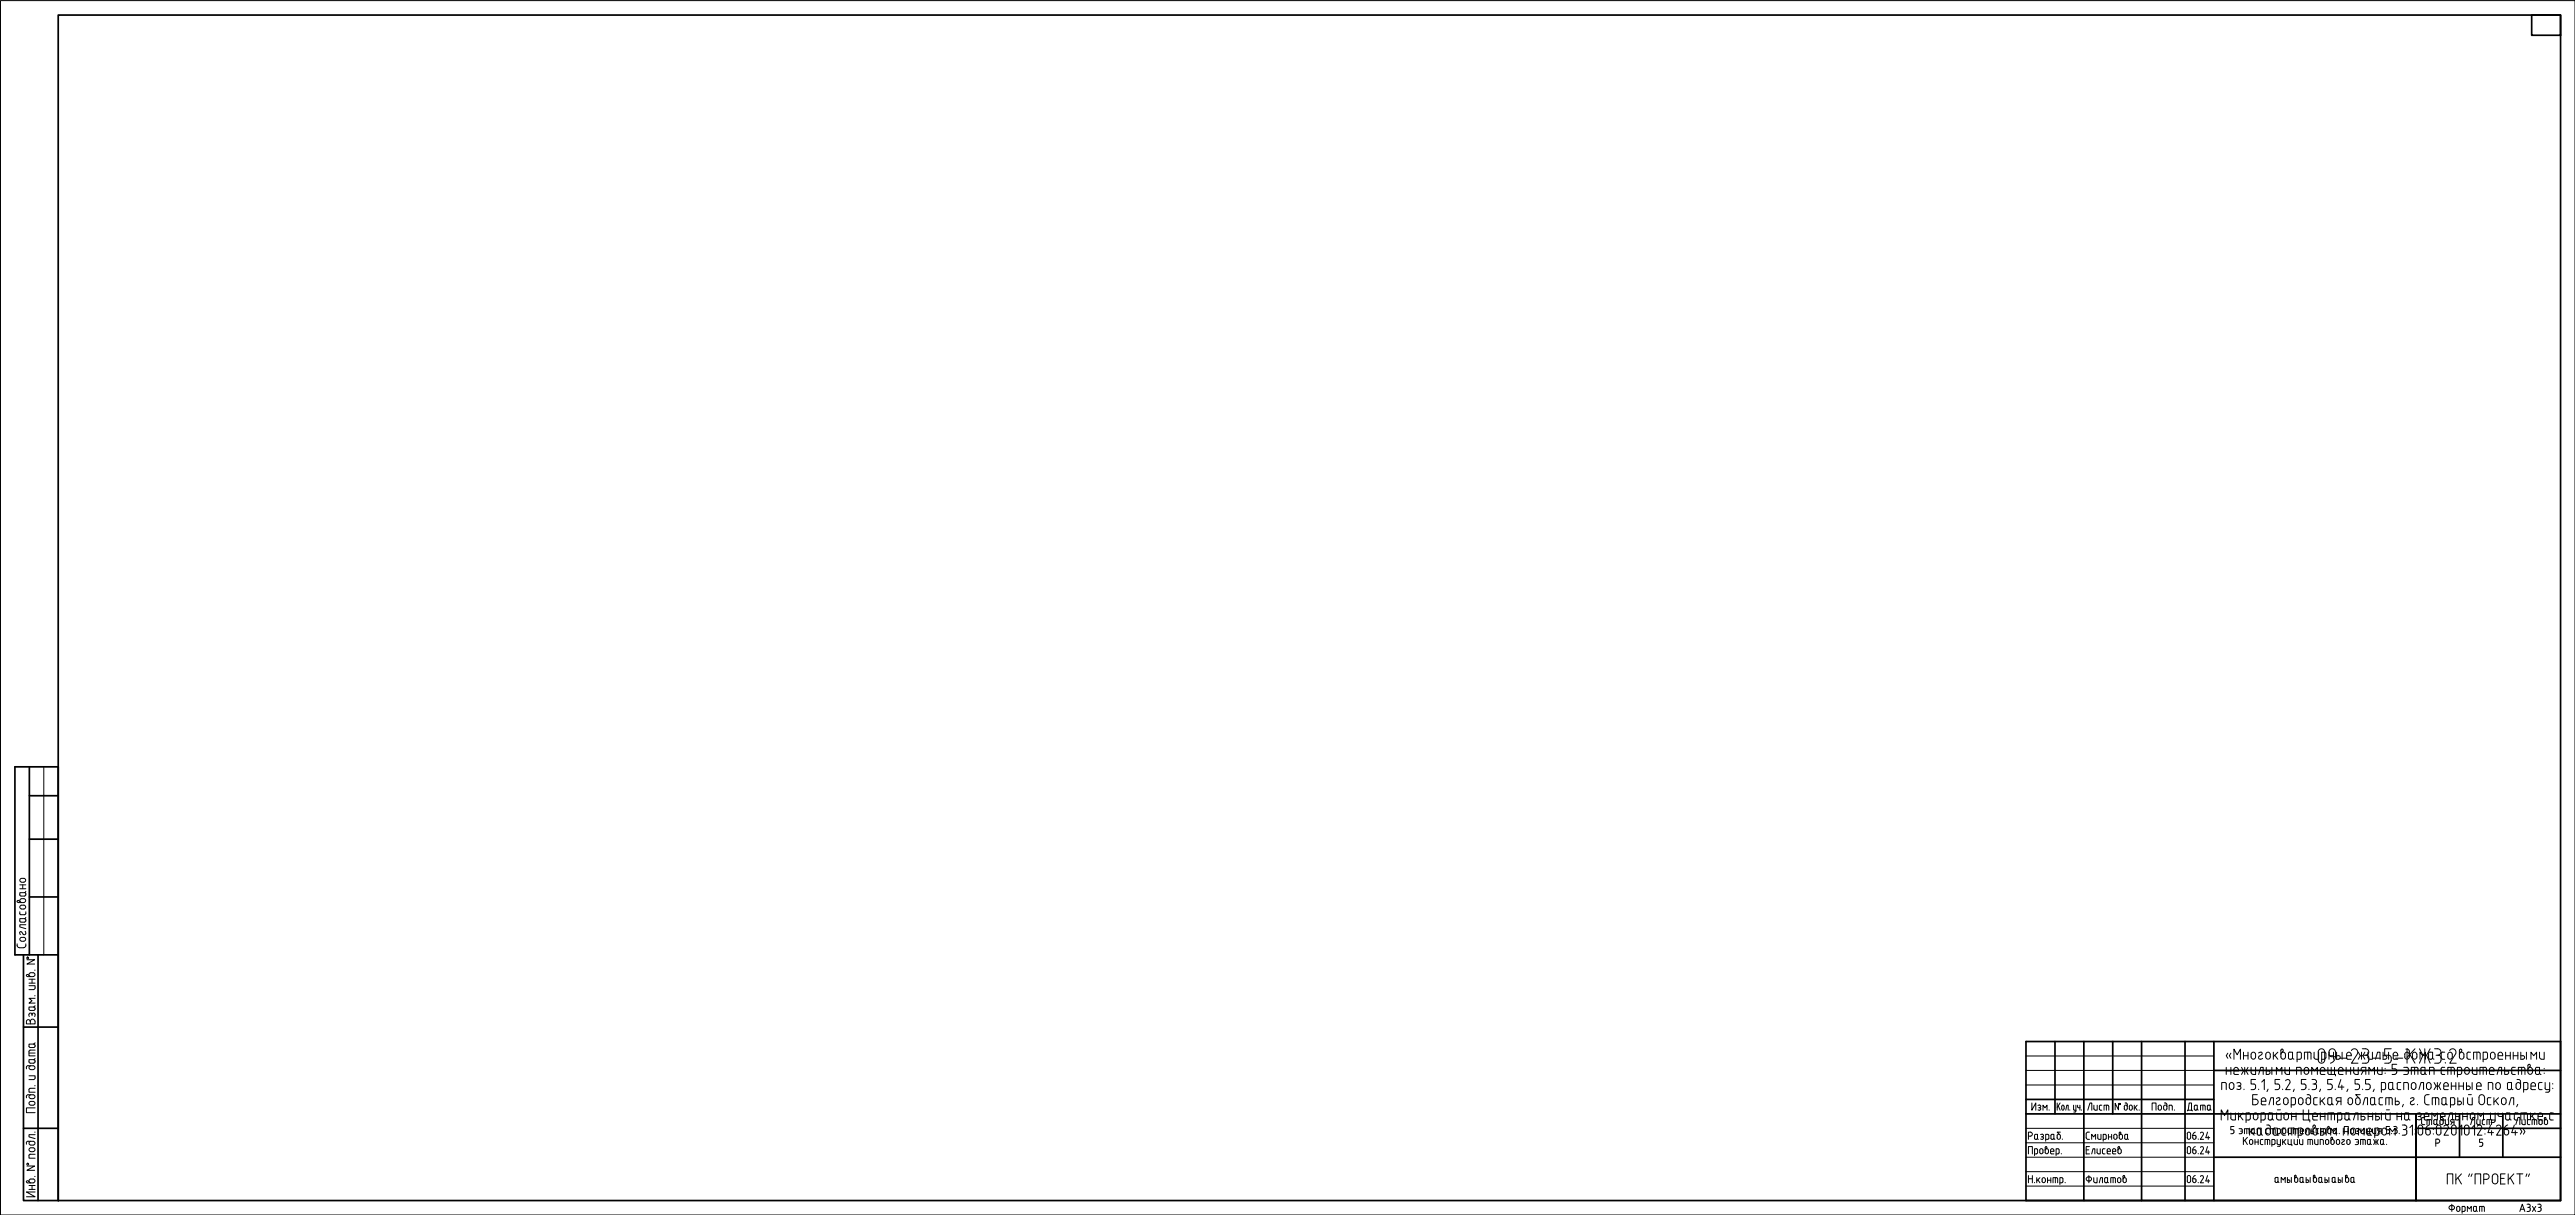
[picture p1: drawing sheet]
<svg xmlns="http://www.w3.org/2000/svg" width="891mm" height="420mm" viewBox="0 0 891 420" stroke-linecap="round" stroke-linejoin="round" font-family="sans-serif">
<!-- layer: 0 -->
<g fill="none" stroke="#000" stroke-width=".35">
<path d="M.2 .2h890.9v420h-890.9zM15.2 265.2v65M5.9 311.7l.4 .4M6.3 312.1h2M6.6 311.5l-.4-.1-.3 .3M6.6 311.5l.4 .4M6.8 318.4l.5 .5M6.9 315.3v.8l.4 .2h1.4l.2-1M6.9 306h2M6.9 307.3h2M7.1 303.9l1.1-.2a.68 .68 0 0 1 .7 .7 .68 .68 0 0 1-.6 .7l-1.2-.2-.2-.5zM7.3 318.9h1.2"/>
<path d="M7.3 309.9h1.2M7.5 314.3a.66 .66 0 0 1-.6-.6 .66 .66 0 0 1 .6-.7h.8a.66 .66 0 0 1 .6 .7 .66 .66 0 0 1-.7 .6M7.5 312.1a.66 .66 0 0 1-.6-.7 .66 .66 0 0 1 .6-.6h.8a.66 .66 0 0 1 .6 .6 .66 .66 0 0 1-.7 .7M7.5 314.4h.8M7.9 306v1.3M8.5 317.7l.4 .2v.5M8.5 308.7l.4 .4v.5l-.4 .2M8.5 317.7h-1.6v.7M8.5 308.7h-1.6v.9l.4 .2M8.9 319.8h-2v.7l2 .6M8.9 318.4l-.4 .5M8.9 317.2l-.4 .5"/>
<path d="M8.9 308.2l-.4 .5M5.9 326.4l.1 .8 .4 .4 1.8 .1 .7-.5v-.8M7.1 324.3l1.1-.2a.68 .68 0 0 1 .7 .7 .68 .68 0 0 1-.6 .7l-1.2-.2-.2-.5zM7.5 322.3l-.1-.1a.53 .53 0 0 0-.7 .4 .53 .53 0 0 0 .3 .6M8.7 322a.63 .63 0 0 1 .2 .9 .63 .63 0 0 1-.9 .2l-.5-.8M9.1 337.3l.4 .4M9.3 331.9h2.7l-2.7 1.5h2.7M9.5 337.7h2M9.8 337.1l-.4-.1-.3 .3M9.8 337.1l.4 .4M10 338.6h2.1M10 340h2.1"/>
<path d="M11.1 338.6v1.4M11.5 336.4a.66 .66 0 0 1 .6 .6 .66 .66 0 0 1-.6 .7M11.5 336.4h-.8a.66 .66 0 0 0-.7 .6 .66 .66 0 0 0 .7 .7M12 335.5h.1M9.3 352.8l.8-.2 .4 .7a.85 .85 0 0 1 .8-.9 .85 .85 0 0 1 .8 .9v.8h-3zM10 350.9l.1 .6M10 350.8a.53 .53 0 0 1 .6-.5 .53 .53 0 0 1 .5 .5M10 348.2l1.9 .1 .2 .4-.1 .5-.3 .2h-1.4zM10 340.9h2.1v.7M10 342.2h1.6M10.5 353.3v.8M11.1 350.8a.58 .58 0 0 1 .8-.4 .58 .58 0 0 1 .2 .9l-.1 .2"/>
<path d="M11.1 350.9v.3M12 344.3h.1M12.1 347.7l-.4 .5M12.1 345.2h-2.1l1.1 .9-1.1 .8h2.1M12.1 341.6l-.1 .4-.5 .2M9.1 369.1v.5M9.1 379.2v.4M9.7 378.6l-.4 .2-.2 .4M9.7 368.5l-.4 .2-.2 .4M9.7 378.6h1.8M9.7 368.6h1.8M10 372h2.1v1l-.6 .3"/>
<path d="M10 363.6v1.5h2.1M10 373.3h1.6M10 364.2h2.1M10.5 367.7h1.2M10.7 378.6a.66 .66 0 0 0-.7 .6 .66 .66 0 0 0 .7 .7M10.7 368.6a.66 .66 0 0 0-.7 .6 .66 .66 0 0 0 .7 .7M10.7 379.9h.8M10.7 369.9h.8M11.5 378.6a.66 .66 0 0 1 .6 .6 .66 .66 0 0 1-.6 .7M11.5 368.6a.66 .66 0 0 1 .6 .6 .66 .66 0 0 1-.6 .7M11.7 366.4l.4 .5-.1 .5-.3 .2M11.7 361.1l.4 .4"/>
<path d="M11.7 366.4h-1.7l.1 1 .4 .2M11.7 361.1h-1.7l.1 .9 1.6 .2 .3-.2 .1-.5M12 375.5h.1M12.1 366l-.4 .4M12.1 360.6l-.4 .4M12.1 376.3h-1.6l-.5 .5v.9h2.1M12.1 363.1h-1.6l-.5 .5M701.1 375.2h65M701.1 365.2h65M701.1 370.2h65M769.9 374.3l.5 .5v2M769.9 374.4h-1v2.4"/>
<path d="M770.4 370.3h1.6M770.4 369.1v2.5M771 364.2l-.6 .9 .6 .9M772 364.2l-.5 .9 .5 .9M772 369.1v2.5M773 375.1a.78 .78 0 0 0-.7-.7 .78 .78 0 0 0-.8 .7v.9a.78 .78 0 0 0 .8 .8 .78 .78 0 0 0 .7-.8M773 369.9a.78 .78 0 0 1 .8-.8 .78 .78 0 0 1 .8 .8M773 371.1l.5 .5M773.1 366.3v-3.5l1.1 1.9 1.1-1.9v3.5M773.1 369.9v1.2M773.1 375.2v.8M773.5 371.6h1.2"/>
<path d="M774.1 376.6l.8 .2M774.5 375.6h.4M774.7 369.9v.4h-1.6M774.9 374.4l-.8 .1M774.9 375.5a.61 .61 0 0 1 .6 .7 .61 .61 0 0 1-.6 .6M774.9 374.4a.61 .61 0 0 1 .6 .6 .61 .61 0 0 1-.6 .6M775.7 369.1l.7 1.2-.7 1.3M776.4 365.1h1.6M776.4 363.9v2.4M776.4 370.3h.9M776.6 376.6v.2M776.8 369.1v2.5"/>
<path d="M778 369.1l-.7 1.2 .7 1.3M778 363.9v2.4M779 365.5v-.9a.78 .78 0 0 1 .8-.7 .78 .78 0 0 1 .8 .7v.9M779 369.1l.1 2 .6 .4M779 376.8h.9M779 365.5a.78 .78 0 0 0 .8 .8 .78 .78 0 0 0 .8-.8M780 374.9a1 1 0 0 1 .6 .9 1 1 0 0 1-.7 1M780.6 369.1v2.5h-.9M780.6 373.3h-1.6v1.6h1M781.2 378.5h-1.6v3.6l.9-.1a.95 .95 0 0 0 1-.9 .95 .95 0 0 0-1-1h-.9M781.6 371.6l.8-2.5h.8v2.5M781.6 376.6v.2"/>
<path d="M782.4 363.9l-.8 .2M782.4 363.8l.4 .3-.1 .5M782.7 364.7l-.9 .5a.67 .67 0 0 0 0 1 .67 .67 0 0 0 1-.1l.2-.1M782.7 374.2l.9-.9v3.5M784.1 365.5v-.9a.78 .78 0 0 1 .8-.7 .78 .78 0 0 1 .8 .7v.9M784.1 365.5a.78 .78 0 0 0 .8 .8 .78 .78 0 0 0 .8-.8M784.3 370.3h.7a.61 .61 0 0 1 .6 .6 .61 .61 0 0 1-.6 .6M784.3 369.1v2.5h.7M784.9 376.6l-.4 .9M786.2 369.1v2.5M786.7 363.9v2.4M787.2 364.9l1.1 1.4"/>
<path d="M787.8 371.6v-2.5l.9 1.2 1-1.2v2.5M788.3 363.9l-1.6 1.5M788.6 379.6l.4 .3-.2 .5M788.6 379.6l-.8 .3M788.9 376.1l-.4 .6-1.2 .1M788.9 373.3h-1.6v1.6h1.2l.4 .6M788.9 375.5v.6M789.3 363.2a.43 .43 0 0 1 .6-.3 .43 .43 0 0 1 .1 .7M789.3 363.3v2.2M789.3 364.6a.78 .78 0 0 1 .8-.7 .78 .78 0 0 1 .8 .7v.9M789.3 365.5a.78 .78 0 0 0 .8 .8 .78 .78 0 0 0 .8-.8M789.9 376.6v.2"/>
<path d="M790 363.6l-.4 .4M790.7 369.1l.1 2 .6 .4M791 373.7a.83 .83 0 0 1 1-.3 .83 .83 0 0 1 .5 1l-1.5 2.4h1.6M791.9 365.7l.3 .5 .7 .1 .5-.6 .5 .6M792 364.4v1.4M792.3 369.1v2.5h-.8M792.5 363.8l-.6 .5M792.5 363.9h.9v1.9M793.8 379.6l.5 .5M793.8 379.6h-.9v3.3M794 376.6l-.4 .9M794.9 366.3h1"/>
<path d="M795.8 369.1l.5 .5v2M795.8 369.1h-1v2.5M795.9 363.8l.5 .5M795.9 363.9h-1v3.3M796.4 365.7l-.5 .6M796.4 364.4v1.4M796.4 376.8h.9M797.4 374.9a1.01 1.01 0 0 1 .7 .8 1.01 1.01 0 0 1-.5 1l-.3 .1M797.4 369.9v.8a.78 .78 0 0 0 .8 .8 .78 .78 0 0 0 .8-.8v-.8M797.4 369.9a.78 .78 0 0 1 .8-.8 .78 .78 0 0 1 .8 .8M798 373.3h-1.6v1.6h1M798.4 378.5l.8 .1 .4 .6"/>
<path d="M798.6 363.9v2.4M799 376.6v.2M799.2 363.8l.6 .5M799.3 363.9h-1.8v2.4M799.6 379.3v2M799.8 364.4v1.9M800 371.6v-2.5l1 1.2 1-1.2v2.5M800.1 373.3h.8a.78 .78 0 0 1 .8 .8 .78 .78 0 0 1-.8 .8M800.4 374.9h1l.3 1.2-.5 .6-1.1 .1M800.8 363.9v1.7M801.2 379.6l-.5 .5M801.2 379.6h.7"/>
<path d="M802.4 363.9v2.4l-1.2-.1-.4-.6M802.7 362.9l1-.2 .7 .7 .1 3.1a1.12 1.12 0 0 1-1.1 1.2 1.12 1.12 0 0 1-1.1-1.2v-2.7zM802.9 379.6v2.5M803 369.9a.78 .78 0 0 1 .8-.8 .78 .78 0 0 1 .7 .8M803 369.9v1.2l.4 .5M803.1 376.6l-.4 .9M803.4 371.6h1.2M804.4 363.8l.5 .5M804.4 363.9h-1v3.3M804.5 379.6l-1.6 1.6M804.6 369.9v.4h-1.6M804.9 365.7l-.3 .5-1.2 .1"/>
<path d="M804.9 364.4v1.4M805.6 369.1l.1 2.2 .4 .3h2.1v.5M806 364.6l.5 .8h1.8M806 365.1h1.6M806.1 379.6l-.5 .5M806.1 379.6h.9v2M806.7 369.1v2.5M807.1 373.3h-1.6v1.6h1a1.01 1.01 0 0 1 .7 .8 1.01 1.01 0 0 1-.5 1l-1.2 .1M807.6 363.9v2.4M807.9 369.1v2.5M808.1 376.6v.2M808.2 365.4l-.5 1.4-1.2 .9"/>
<path d="M808.3 365.4l-.1-1.6a1.12 1.12 0 0 0-1.1-1.1 1.12 1.12 0 0 0-1.1 1.1v2.5M808.6 363.9v2.4h.7a.61 .61 0 0 0 .6-.6 .61 .61 0 0 0-.6-.7M808.6 365.1h.7M809.1 379.6a.61 .61 0 0 0-.7 .6 .61 .61 0 0 0 .7 .6M809.1 379.6h1v2.5M809.3 369.9v1.2l.4 .5M809.3 369.9a.78 .78 0 0 1 .8-.8 .78 .78 0 0 1 .8 .8M809.8 371.6h1.1M809.8 365.9h2.4M810.1 373.3l-.9 2.6h1.9M810.4 375.2v1.6M810.5 363.9v2.4"/>
<path d="M810.9 369.9v.4h-1.6M811.9 370.3h1.6M811.9 369.1v2.5M812.1 365.1h1.6a.85 .85 0 0 0-.6-1.2 .85 .85 0 0 0-1 .7v1.5l1.6 .2M812.5 376.6l-.3 .9M813.5 369.1v2.5M813.7 363.3a1.16 1.16 0 0 1 1.6-.5 1.16 1.16 0 0 1 .5 1.5l-2 3.4h2.2M814.5 369.1l.1 2 .6 .4M816.1 363.9l.7 1.2-.7 1.2M816.1 369.1v2.5h-.8M816.6 373.3h-1.6v1.6h.9a1.01 1.01 0 0 1 .7 .8 1.01 1.01 0 0 1-.5 1l-1.1 .1M816.8 378.5h-1.6l1.2 1.2"/>
<path d="M816.8 365.1h.9M817.2 363.9v2.4M817.5 362.7h1.1a1.12 1.12 0 0 1 1.1 1.1 1.12 1.12 0 0 1-1.1 1.1M817.6 376.6v.2M817.7 369.1a.61 .61 0 0 0-.6 .6 .61 .61 0 0 0 .6 .6M817.7 370.3h1M817.7 369.1h1v2.5M817.9 370.3l-.7 1.3M818 364.9h1M818.4 363.9l-.7 1.2 .7 1.2M818.6 376.8h.9M819 364.9l.5 .2 .2 .6"/>
<path d="M819.4 363.9v1.7M819.6 374.9l.4 .1 .2 .5M819.7 365.7v1a.99 .99 0 0 1-1 1h-1.2M819.8 371.6v-2.5l1 1.2 .9-1.2v2.5M820.2 376.1l-.2 .5-.5 .2M820.3 373.3h-1.7v1.6h1M820.3 375.5v.6M820.9 379.6l-.6 .5M820.9 379.6h.9v2M821 363.9v2.4l-1.1-.1-.5-.6M821.3 365.9h2.5M821.6 376.6l-.3 .9"/>
<path d="M822.1 366.3l.7-2.4h.8v2.4M822.8 369.1v2l.6 .4M823.8 379.6l-.5 .5M823.8 379.6h.8M824.4 369.1v2.5h-.9M824.7 365.1h.7M824.7 363.9v2.4h.7M825 374.3l.5 .5M825 374.4h-.9v3.3M825.4 365a.61 .61 0 0 1 .6 .7 .61 .61 0 0 1-.6 .6M825.4 369.4v.2M825.4 371.1v.1"/>
<path d="M825.5 376.3l-.2 .4-1.2 .1M825.6 374.9v1.4M826.6 363.9v2.4M826.8 379.6v2.5M827.1 374.3l-.5 .5v1.5l.5 .5M827.2 374.4h.8v1.9M827.2 376.8h.3M827.3 379.6l.6 .5M827.4 379.6h-1.8v2.5M827.5 376.8l.5-.5 .5 .5M827.5 362.7h-2.3v2.2l1.8 .1a1.54 1.54 0 0 1-.5 2.7h-1.3M827.8 371.6h.9"/>
<path d="M828.2 364.6a.78 .78 0 0 1 .8-.7 .78 .78 0 0 1 .7 .7M828.2 365.9l.2 .3 1.4 .1M828.2 364.7v1.2M828.8 369.6l.4 .2 .2 .4M828.9 379.6v2.5l.8-.1a.61 .61 0 0 0 .6-.6 .61 .61 0 0 0-.6-.6M829 365.9h2.5M829.4 370.2l-.1 .9-.6 .4M829.4 368h-1.6v1.6h1M829.8 364.7v.4h-1.6M830.1 374.3l-.5 .5v1.7l1.2 .3M830.1 374.4h.7M831.9 369.1h1.3l.2 .5"/>
<path d="M832.2 365.5a.78 .78 0 0 0 .8 .8 .78 .78 0 0 0 .8-.8M832.6 362.8l.7 .1 .5 .6M832.6 370.3h.9M832.9 374.3l.5 .5M832.9 374.4h-1v2.4M833 362.7v5M833.4 371l-.2 .5-1.3 .1M833.5 369.6v1.5M833.5 374.9v1.9M833.8 364.6a.78 .78 0 0 0-.8-.7 .78 .78 0 0 0-.8 .7v.9M833.8 363.5v2M834 364.7l1.7 3"/>
<path d="M834.5 371.6v-2.5h1.7l.6 .5v2M834.8 364.6a.78 .78 0 0 1 .8-.7 .78 .78 0 0 1 .8 .7M834.8 365.5a.78 .78 0 0 0 .8 .8 .78 .78 0 0 0 .8-.8M834.9 364.7v.8M835 379.6l.4 .3-.2 .5M835 379.6l-.8 .3M835.6 369.1v2.5M835.7 362.7l-2.7 3M836 375.1a.78 .78 0 0 0-.7-.7 .78 .78 0 0 0-.8 .7v.9a.78 .78 0 0 0 .8 .8 .78 .78 0 0 0 .7-.8M836.1 375.2v.8M836.4 364.7v.8M837.1 376.8l.7-2.4h.9v2.4"/>
<path d="M837.3 362.7l1.2 2.2M837.5 366.3v-2.4l.9 1.2 1-1.2v2.4M837.8 369.6l.2-.5h1.2v2M837.8 371l.5 .6 .7-.1 .2-.5M837.8 369.6v1.5M839.1 379.4l.1 2.1a1.28 1.28 0 0 0 1.5 .6M839.1 362.7v5M839.2 371l.5 .6M839.8 364.9h-1.3l-1.2 2.8M840.4 365.7l.3 .5 .6 .1M840.4 364.4v1.4M840.7 378.5l-1.1 .1-.5 .8"/>
<path d="M840.8 371.6v-2.5h1l.5 .5v2M840.9 363.8l-.5 .5M841 363.9h.8v1.9M841 362.7l-1.2 2.2 1.2 2.8M841.3 375.1a.78 .78 0 0 0-.8-.7 .78 .78 0 0 0-.8 .7v.9a.78 .78 0 0 0 .8 .8 .78 .78 0 0 0 .8-.8M841.3 366.3l.5-.6 .5 .6M841.3 375.2v.8M842.3 374.4l.8 1.2-.8 1.2M842.5 362.7h1.1a1.12 1.12 0 0 1 1.1 1.1 1.12 1.12 0 0 1-1.1 1.1M842.9 379.6v2.5M843 364.9l1.3 .1 .4 .7M843.1 375.6h.9"/>
<path d="M843.4 379.6l.6 .5M843.4 379.6h-1.7v2.5M843.5 374.4v2.4M844.6 374.4l-.6 1.2 .6 1.2M844.8 365.7l-.1 1a.99 .99 0 0 1-1 1h-1.2M844.8 365.7l.3 .5 .9 .1M844.8 364.4v1.4M845.3 363.8l-.5 .5M845.4 363.9h.6M845.5 379.6l-.5 .5M845.6 379.6h.9v2M845.7 376.4l.2 .3 1.4 .1"/>
<path d="M845.7 375.6h1.6a.83 .83 0 0 0-.6-1.2 .83 .83 0 0 0-1 .7v1.3M846 369.1h-.9l-.3 .5 .1 1.7 1.1 .3M846.2 367.4v.3M847.1 365.5v-.9a.78 .78 0 0 1 .8-.7 .78 .78 0 0 1 .8 .7v.9M847.1 365.5a.78 .78 0 0 0 .8 .8 .78 .78 0 0 0 .8-.8M847.7 363.3a1.16 1.16 0 0 1 1.6-.5 1.16 1.16 0 0 1 .5 1.5l-2 3.4h2.2M848.2 369.1v2.5M848.3 375.6h1.6M848.3 374.4v2.4M849 379.6l.5 .5M849 379.6h-1v3.3M849.3 369.6l-.5-.5h-1.7v2.5"/>
<path d="M849.4 369.6v2M849.9 374.4v2.4M850.4 371.6h1M850.6 379.6v2.5l.6-.1a.61 .61 0 0 0 .6-.6 .61 .61 0 0 0-.6-.6M850.9 375.6h1.6M850.9 374.4v2.4M851.1 364.6a.78 .78 0 0 1 .8-.7 .78 .78 0 0 1 .8 .7v.9M851.1 365.5a.78 .78 0 0 0 .8 .8 .78 .78 0 0 0 .8-.8M851.3 369.1l.6 .5M851.4 369.1h-1v3.3M851.8 363.6a.43 .43 0 0 0-.1-.7 .43 .43 0 0 0-.6 .3v2.3M851.8 363.6l-.4 .4"/>
<path d="M851.9 371l-.6 .6M851.9 369.6v1.5M852.5 379.6v2.5M852.5 374.4v2.4M852.9 369.9a.78 .78 0 0 1 .8-.8 .78 .78 0 0 1 .8 .8M853 369.9l-.1 .8a.78 .78 0 0 0 .8 .8 .78 .78 0 0 0 .8-.8v-.8M853.6 374.4v2.4h.7a.61 .61 0 0 0 .6-.6 .61 .61 0 0 0-.6-.7l-.7 .1M853.7 365.7l.3 .5 1 .1M853.7 364.4v1.4M853.9 379.6v1.7M854.2 378.5h1.1M854.3 363.8l-.6 .5"/>
<path d="M854.3 363.9h.7M855.5 374.4v2.4M855.6 379.6v2.5h-.9M855.6 369.1v2l.7 .4M857 375.1a.78 .78 0 0 1 .8-.7 .78 .78 0 0 1 .8 .7M857 376.4l.3 .3 1.3 .1M857.1 375.2v1.2M857.2 369.1v2.5h-.9M857.2 363.9v2.4M857.7 363.8l.6 .5M857.8 363.9h-1.8v2.4M857.9 379.5a.95 .95 0 0 1 .9-1 .95 .95 0 0 1 1 1"/>
<path d="M857.9 379.5v1.6a.95 .95 0 0 0 .9 .9 .95 .95 0 0 0 1-.9v-1.6M858.2 371.6v-2.5h1.7l.6 .5v2M858.3 364.4v1.9M858.6 375.2v.4h-1.5M859.3 369.1v2.5M860.3 363.8l.5 .5M860.3 363.9h-1v3.3M860.8 365.7l-.3 .5-1.2 .1M860.8 364.4v1.4M861.3 379.6l-.5 .5M861.3 379.6h.7M861.5 371.1l.2 .4 1.4 .1"/>
<path d="M861.5 369.9v1.2M861.5 369.9a.78 .78 0 0 1 .8-.8 .78 .78 0 0 1 .8 .8M861.9 365.5v-.9a.78 .78 0 0 1 .7-.7 .78 .78 0 0 1 .8 .7l.1 .9M861.9 365.5a.78 .78 0 0 0 .7 .8 .78 .78 0 0 0 .8-.8M862.1 374.3l.6 .5v2M862.2 374.4h-1.1v2.4M863 379.6v2.5M863.1 369.9v.4h-1.6M864.2 371.6l.7-2.5h.8v2.5M864.7 379.6l-1.7 1.6M865 366.3h1.1M865.3 375.1a.78 .78 0 0 0-.8-.7 .78 .78 0 0 0-.8 .7v.9a.76 .76 0 0 0 .8 .8 .76 .76 0 0 0 .8-.8"/>
<path d="M865.3 375.2v.8M866.1 364.6a.78 .78 0 0 0-.8-.7 .78 .78 0 0 0-.8 .7v1.3l.4 .4M866.1 364.7v.4h-1.6M866.8 370.3h.8a.61 .61 0 0 1 .6 .6 .61 .61 0 0 1-.6 .6M866.8 369.1v2.5h.8M867.1 365.1h1.6M867.1 363.9v2.4M867.7 376.3l.3 .4 .6 .1 .5-.5M867.7 374.9v1.4M868.2 374.3l-.5 .5M868.3 374.4h.8v1.9M868.7 363.9v2.4"/>
<path d="M869.1 376.3l.5 .5M869.7 365.1h1.6M869.7 363.9v2.4M870.5 369.1h-1l-.3 .5 .1 1.7 1.2 .3M871.1 373.3l.8 .1 .3 .3 .1 2.3a.78 .78 0 0 1-.8 .8 .78 .78 0 0 1-.8-.8v-.8a.78 .78 0 0 1 .8-.8 .78 .78 0 0 1 .8 .7M871.3 363.9v2.4M872.4 365.1h.7M872.4 363.9v2.4h.7M872.7 369.1v2.5M873.1 365a.61 .61 0 0 1 .6 .7 .61 .61 0 0 1-.6 .6M873.2 369.1l.6 .5M873.3 369.1h-1.8v2.5"/>
<path d="M873.3 376.8h1M873.8 369.6v2M874.3 374.3l.5 .6-.1 1.6-.4 .3M874.3 374.4h-1v3.3M874.3 363.9v2.4M874.8 369.9a.78 .78 0 0 1 .8-.8 .78 .78 0 0 1 .8 .8M875.1 369.3l.4-.5a.43 .43 0 0 0-.1-.7 .43 .43 0 0 0-.6 .4v2.3a.78 .78 0 0 0 .8 .7 .78 .78 0 0 0 .8-.8v-.8M875.8 376.4l.5 .4M875.9 366.3v-2.4l1 1.2 .9-1.2v2.4M875.9 375.6h1.5a.83 .83 0 0 0-.5-1.2 .83 .83 0 0 0-1 .7v1.3M876.3 376.8h1.1M877.5 369.3l.5-.2h.8v2l-.2 .4-.6 .1-.5-.3z"/>
<path d="M878.8 363.9v1.7M878.8 371l.6 .6M879 374.3l-.5 .5v1.5l.5 .5M879.1 376.8h.6M879.1 374.4h.6M880.4 363.9v2.4l-1.1-.1-.5-.6M880.4 369.4v.2M880.4 371.1v.1M880.7 376.3l.3 .4 1.4 .1M880.8 374.4v1.9M881 377.7h.8M882.4 374.4v2.7l-.6 .6"/>
<path d="M883.4 374.7v.2M883.4 376.3v.2M9.1 395.3v.4M9.7 394.6l-.4 .2-.2 .4M9.7 394.7h1.8M10 399.6v.9h2.1M10.5 399.1l-.5 .5M10.5 399.2h1.6M10.7 394.7a.66 .66 0 0 0-.7 .6 .66 .66 0 0 0 .7 .7h.8M11.5 396.9a.66 .66 0 0 1 .6 .7 .66 .66 0 0 1-.6 .6M11.5 394.7a.66 .66 0 0 1 .6 .6 .66 .66 0 0 1-.6 .7M11.5 380.9a.66 .66 0 0 1 .6 .6 .66 .66 0 0 1-.6 .7"/>
<path d="M11.5 396.9h-.8a.66 .66 0 0 0-.7 .7 .66 .66 0 0 0 .7 .6l.8 .1M11.5 380.9h-.8a.66 .66 0 0 0-.7 .6 .66 .66 0 0 0 .7 .7h.8M12 391.5h.1M12.1 392.4h-2.1v.7l2.1 .6M12.1 383.1h-3v1.7h3M701.1 395.2h65M701.1 390.2h65M702 399v-2.5h1.3v2.5M702 392.9h.6M702.6 391.5a.7 .7 0 0 1 .7 .7 .7 .7 0 0 1-.7 .7M702.6 391.5h-.6v2.5M703.2 381.4v2.5l1.3-2.5v2.5"/>
<path d="M704.1 399l1-.2v-1.2l-.2-.3h-.8v2.3M704.4 392.3l-.3 .3v1.1l.3 .3M704.5 392.3h.6v1.4M704.5 394h.2M704.7 394l.4-.4 .3 .4M705.3 382.3a.5 .5 0 0 1 .8 0 .5 .5 0 0 1-.3 .7 .51 .51 0 0 1 .3 .8 .51 .51 0 0 1-.8 0M705.5 383.1h.3M705.9 397.5a.57 .57 0 0 1 .7-.3 .57 .57 0 0 1 .4 .6v.6a.55 .55 0 0 1-.5 .6 .55 .55 0 0 1-.6-.6zM706.2 392.3a.5 .5 0 0 1 .8 0 .5 .5 0 0 1-.3 .8M706.5 393.1h.3M706.7 393.1a.51 .51 0 0 1 .3 .8 .51 .51 0 0 1-.8 0M707 383.9v-1.7l.7 .9 .7-.9v1.7"/>
<path d="M707.7 397.8a.57 .57 0 0 1 .6-.6 .57 .57 0 0 1 .6 .6v.6a.59 .59 0 0 1-.6 .6 .59 .59 0 0 1-.6-.6M707.9 394l1-.2 .1-1.2-.2-.3h-.9v2.3M708.3 397v-.3l-.4-.2-.1 1.9M708.3 397.1l-.3 .3M709.1 383.8v.1M709.6 398.1h1.2a.65 .65 0 0 0-.2-.7 .65 .65 0 0 0-.7-.1l-.3 .5 .1 1 1.1 .2M710.7 393.6l-.3 .4-.6-.2 .1-1.5h.9v1.4l.3 .3M711.9 392.8a.57 .57 0 0 1 .5-.6 .57 .57 0 0 1 .6 .6v.6M711.9 393.4a.57 .57 0 0 0 .5 .6 .57 .57 0 0 0 .6-.6M711.9 381.4v2.5M711.9 392.8v.6M712.3 382.4l.6 1.5"/>
<path d="M712.6 398.6l-.2 .3-.9 .1M712.6 397.6l-.2-.3h-.9v2.3M712.6 397.6v1.1M712.9 381.4l-1 1.5M713 391.5h-1.1l.8 .8M713.4 398.9v.1M713.7 393.9v.1M714.3 382.7l-.2-.5h-.4l-.2 1.2 .4 .5 .4-.6M714.3 382.7v.7M714.9 383.9l.4-1.7h.4v1.7M716.3 383.8v.1M717.6 382.2v1.3l.2 .4"/>
<path d="M717.7 384.6h.4M717.8 383.9h.6M718.4 382.2v2l-.3 .3M719 382.2v.7l.2 .1M719.2 383.1h.6M719.8 382.2v1.7M720.3 383.8v.1M722 397.6h.8M722.5 383.9l.8-2.5h.6v2.5M723.1 391.5h-.8l-.3 .6v1.5l.3 .3 .8 .1M723.1 396.5h-1.1v2.5h1.1M723.9 394v-1.7l.6 .8 .7-.8v1.7"/>
<path d="M723.9 399l.4-1.7h.7v1.7M724.6 382.2v1.2M724.6 383.4l.5 .5M725.7 397.3l.1 1.5 1 .2v-1.7M725.8 382.2v1.7h-.7M726 392.3v1.2M726.9 383.9h.5M727.1 392.3v1.7l-.9-.1-.2-.4M727.4 382.2l-.8 .2-.1 1.1 .4 .4M727.8 394h.7M728.1 383.9v-1.7l1.6 .2 .1 1.5M728.5 397.3l-.9 .1v1.3l.2 .2 .7 .1"/>
<path d="M728.5 392.3l.4 .3M728.5 392.3h-.7v2.3M728.9 393.6l-.4 .4M728.9 392.6v1.1M728.9 382.2v1.7M729.2 397.8a.57 .57 0 0 1 .6-.6 .57 .57 0 0 1 .5 .6v.3h-1.1M729.2 398.7l.1 .2 1 .1M729.2 397.8v.9M729.7 393.1h1.1M729.7 392.3v1.7M730.8 392.3v1.7M731.1 398.1h1.1a.65 .65 0 0 0-.1-.7 .65 .65 0 0 0-.8-.1l-.2 .5v1l1.1 .2"/>
<path d="M731.5 393.4a.57 .57 0 0 0 .5 .6 .57 .57 0 0 0 .6-.6M732.6 392.8a.57 .57 0 0 0-.6-.6 .57 .57 0 0 0-.5 .6v.6M732.7 392.8v.6M732.9 397.8a.57 .57 0 0 1 .6-.6 .57 .57 0 0 1 .6 .6v.6a.59 .59 0 0 1-.6 .6 .59 .59 0 0 1-.6-.6M733.1 381.6v2.2l-1.1-2.2v2.2M733.3 396.5l.2 .2-.1 .3M733.3 396.5l-.3 .3v1.6M733.4 392.8a.57 .57 0 0 1 .6-.6 .57 .57 0 0 1 .5 .6v.6M733.4 393.4a.57 .57 0 0 0 .6 .6 .57 .57 0 0 0 .5-.6M733.5 397.1l-.3 .3M733.9 392.1l.1-.4-.5-.2-.1 1.9M733.9 392.1l-.3 .3"/>
<path d="M735.3 392.4l1-.1-.2 1.6-.8-.1zM735.4 381.4l.6 .1 .2 .4M736.2 381.9v1.4a.53 .53 0 0 1-.4 .6 .53 .53 0 0 1-.6-.3l-.1-.9a.53 .53 0 0 1 .5-.6 .53 .53 0 0 1 .6 .6M736.3 393.6l.3 .4M737.1 382.2a.53 .53 0 0 1 .8 .5v.6a.53 .53 0 0 1-.4 .6 .53 .53 0 0 1-.6-.3v-.9zM738.6 382.2v1.7M738.9 382.9l.7 1M739.6 382.2l-1 1.1M740.3 383.8v.1M744.8 383.9v-2.5h1.3v2.5M746.8 382.7a.57 .57 0 0 1 .6-.6 .57 .57 0 0 1 .6 .6v.7a.59 .59 0 0 1-.6 .5 .59 .59 0 0 1-.6-.6M746.9 382.7v.7"/>
<path d="M749 381.4l.6 .1 .3 .4M749.9 381.9v1.4a.57 .57 0 0 1-.6 .6 .57 .57 0 0 1-.6-.5v-.7a.57 .57 0 0 1 .6-.6 .57 .57 0 0 1 .6 .6M750.7 383.9v-1.7l1 .2 .1 1.5M752.5 383.8v.1M756.9 397.1a.57 .57 0 0 1 .6-.6 .57 .57 0 0 1 .6 .6M756.9 393.4a.57 .57 0 0 0 .6 .6 .57 .57 0 0 0 .6-.6M757 397.1l-.1 1.3a.57 .57 0 0 0 .6 .6 .57 .57 0 0 0 .6-.6M757 384.2v-.3h1.7v.3M757.3 383.9l.3-2.5h.8v2.5M758.1 392.1a.57 .57 0 0 0-.6-.6 .57 .57 0 0 0-.6 .6l.1 1.3M758.1 392.1v1.3M758.1 397.1v1.3"/>
<path d="M758.8 393.4a.57 .57 0 0 0 .6 .6 .57 .57 0 0 0 .6-.6M758.8 397.6h.7a.65 .65 0 0 1 .4 .9 .65 .65 0 0 1-1 .2zM758.8 392.6l.9 .1 .3 .7M758.8 392.6v.8M759.7 396.5l-.6 .4-.3 .7M759.7 391.5l-.6 .4-.3 .7M759.7 382.2l-.3 .3v1l.3 .4M759.8 382.2h.6v1.3M759.8 383.9h.2M760.3 383.5l-.3 .4M760.4 383.5l.4 .4M760.7 393.9v.1"/>
<path d="M760.7 398.9v.1M761.5 396.8a.57 .57 0 0 1 .7-.3 .57 .57 0 0 1 .3 .8M761.5 391.8a.57 .57 0 0 1 .7-.2 .57 .57 0 0 1 .3 .7M762.3 382.2v1.7M762.5 397.3l-1.1 1.7h1.2M762.5 392.3l-1.1 1.7h1.2M763.1 382.5l-.4-.3h-1.2v1.7M763.1 382.6v1.3M763.9 383.5l.3 .4M763.9 382.6v.9M763.9 396.5l-.5 1.9h1.3M763.9 391.5l-.5 1.9h1.3"/>
<path d="M764.2 392.9v1.1M764.2 397.9v1.1M764.2 382.2l-.3 .3M764.2 382.2h.7v1.3l.3 .4M764.2 383.9h.3M764.8 383.5l-.3 .4M768.7 387.3v-3.5l1.1 1.9 1.2-1.9v3.5M772 392h.6M772 386.6l.2 .5 .5 .2M772 384.9v1.7M772.6 390.7l.4 .2 .1 .6M773.1 391.5l-.5 .5"/>
<path d="M773.1 389.6h-1.1v1.1h.7M773.6 384.9v2.4h-.9M774.7 384.9v2.4M774.9 392h.7M774.9 390.3h.7M775.2 385.9l1 1.4M775.4 391.2h.6M775.6 390.3l.4 .4-.1 1.1-.3 .2M776.2 384.9l-1.5 1.5M776.4 393.3v2.5M776.9 394.3l.8 1.5M777.3 387.3l1.3-.3 .2-1.6-.3-.5h-1.2v3.3"/>
<path d="M777.5 390.3v1.7M777.7 393.3l-1.3 1.5M778 390.3l.3 .4v1.3M778 390.3h-1.3v1.7M778.5 390.1v2.5M778.5 394.3a.57 .57 0 0 1 .7-.2 .57 .57 0 0 1 .4 .5v.6a.57 .57 0 0 1-.6 .6 .57 .57 0 0 1-.5-.6zM779 391.2l1.1 1.4M779.5 390.3l-.4 .4v1l.4 .3M779.5 390.3h.6v1.4M779.5 392h.2M779.8 385.6a.78 .78 0 0 1 .8-.7 .78 .78 0 0 1 .7 .7M779.8 386.5a.78 .78 0 0 0 .8 .8 .78 .78 0 0 0 .7-.8"/>
<path d="M779.8 385.7v.8M780.1 391.6l-.4 .4M780.1 390.1l-1.6 1.6M780.1 391.6l.4 .4M780.4 394.9h1.1M780.4 394v1.8M781.1 392l.5 .6M781.1 390.6v1.4M781.4 385.7v.8M781.5 394v1.8M781.6 390.1l-.5 .5M781.6 390.1h.9v1.9"/>
<path d="M781.6 392.6h.4M782 392.6l.5-.6 .5 .6M782 390.3l.3 .4M782 390.3h-.8v1.7M782.2 395.4l.2 .3 .7 .1M782.4 390.7v1.3M782.4 387.3h1M783.1 394l-.8 .2-.1 1.2M783.4 384.8l.5 .6-.1 1.6-.4 .3M783.4 384.9h-1v3.3M783.8 395.8v-1.8l1.6 .2 .1 1.6M784.1 391.6l.4 .4"/>
<path d="M784.1 380.4a.78 .78 0 0 0-.8-.8 .78 .78 0 0 0-.8 .8l.1 1.4 1.5 .3M784.1 390.9a.78 .78 0 0 1 .8-.8 .78 .78 0 0 1 .8 .8M784.1 380.4v.4h-1.5M784.4 389l.8 .1 .4 .4 .1 2.3a.78 .78 0 0 1-.8 .7 .78 .78 0 0 1-.8-.8v-1.2l.9-.2M784.5 392h.5M784.7 394v1.8M785 385.1l.5-.3 .9 .1v1.9l-.3 .4-.6 .1-.5-.3zM785.2 382.1l.7-2.5h.9v2.5M786.3 386.8l.6 .5M786.6 390.3v1.7M786.7 392l.2 .5 .7 .1M786.7 392v-1.4l.5-.5h.9v1.9h.7"/>
<path d="M787.3 395.4l-.2 .3-.9 .1M787.3 395.4l-.1-1.2-1-.2v2.4M787.3 390.7l-.3-.4h-1.3v1.7M787.4 390.7v1.3M787.8 386.6l.2 .5 .5 .2M787.9 384.9v1.7M787.9 381a.67 .67 0 0 0 .1 .9 .67 .67 0 0 0 .9 0l.3-.1M788 394v1.4M788 395.4l.2 .3 1 .1M788.1 392l.5 .6M788.1 383.8h1.1M788.1 392l-.5 .6"/>
<path d="M788.9 380.4l-.9 .6M789.1 391.6l-.3 .4M789.1 390.7l-.1-.3-.9-.1v2.4M789.1 396l-.1 .4h-.8M789.2 390.7v1M789.2 394v2.1M789.4 384.9v2.4h-.9M789.7 392l.2 .5 1 .1M789.9 390.8a.57 .57 0 0 1 .6-.5 .57 .57 0 0 1 .5 .5v.7a.57 .57 0 0 1-.5 .5 .57 .57 0 0 1-.6-.5M789.9 390.9v.6M789.9 394v1.8M790.2 381.2a.78 .78 0 0 0 .8 .8 .78 .78 0 0 0 .8-.8"/>
<path d="M790.3 394.8l.7 1M790.4 385.6a.78 .78 0 0 1 .7-.7 .78 .78 0 0 1 .8 .7M790.4 385.7v.8M790.9 390.1l-1.1 .2-.1 1.7M791 394l-1.1 1.2M791.8 395.4l.2 .3 1.2 .1v.4M791.8 390.3v1.2M791.8 394v1.4M791.8 380.4a.78 .78 0 0 0-.8-.8 .78 .78 0 0 0-.8 .8l.1 .9M791.8 391.5l.5 .5M791.8 380.4v.9M792 385.7l-.1 .8a.78 .78 0 0 1-.8 .8 .78 .78 0 0 1-.7-.8"/>
<path d="M792 392.6v-2.5h1.7l.5 .5 .1 2M792.9 390.3v1.7h-.6M792.9 382.1h.9M792.9 394v1.8M793 386.1h1.6M793 384.9v2.4M793.1 390.1v2.5M793.9 394l.1 1.5 1.1 .3v-1.8M794.3 381.5l-.5 .6M794.4 380.1v1.5M794.5 390.3v1.7M794.6 384.9v2.4"/>
<path d="M795.3 390.7l-.4-.4h-1.2v1.7M795.3 390.7v1.3M795.4 381.2a.78 .78 0 0 0 .8 .8 .78 .78 0 0 0 .8-.8M795.4 381.3v-.9a.78 .78 0 0 1 .8-.8 .78 .78 0 0 1 .8 .8v.9M795.8 394v1.5l1.1 .3v-1.8M796 391.2h1.2a.6 .6 0 0 0-.4-.9 .6 .6 0 0 0-.8 .5l.1 1.1 1.1 .1M796.8 392l-.3 .5-1.2 .1M796.8 390.6l-.3-.5h-1.2v3.3M796.8 390.6v1.4M797.1 383.8v3.5h2.2v.7M797.9 392l.5-1.7h.6v1.7M798 381.2a.78 .78 0 0 0 .8 .8 .78 .78 0 0 0 .8-.8"/>
<path d="M798 390.3l.6-.2 .6 .2 .2 1.4a.78 .78 0 0 1-.8 .8 .78 .78 0 0 1-.8-.7zM798.7 395.8v-1.8l1.5 .2 .1 1.6M799 383.8v3.5M799.5 394v1.8M799.6 380.4a.78 .78 0 0 0-.8-.8 .78 .78 0 0 0-.8 .8l.1 .9M799.8 390.3v1.7l.9-.2-.1-.6h-.8M800.4 385.6a.78 .78 0 0 1 .7-.7 .78 .78 0 0 1 .8 .7M800.4 385.7v1.4l1.6 .2M800.7 381.5l.5 .6M800.7 380.1v1.5M800.7 390.3l.4-.5a.43 .43 0 0 0 0-.7 .43 .43 0 0 0-.7 .4v2.3a.78 .78 0 0 0 .8 .7 .78 .78 0 0 0 .8-.8v-.8a.8 .8 0 0 0-.7-.8 .8 .8 0 0 0-.9 .8M801 394l.1 1.5 .4 .3"/>
<path d="M801.2 382.1h.7M801.9 392h.5M802 385.7v.4h-1.6M802.2 394v1.8h-.7M802.4 390.3l-.8 .2-.1 1.2 .4 .3M802.9 395.8v-1.8l1 .2 .1 1.6M803 384.9v2.4M803 386.1h1.6M803.1 390.1v2.5h.7M803.1 391.3h.7M803.2 392v-1.7h1.2l.4 .4v1.3M803.5 380.7l1 1.4"/>
<path d="M803.8 391.3a.61 .61 0 0 1 .6 .6 .61 .61 0 0 1-.6 .6M804 390.3v1.7M804.6 384.9v2.4M804.8 394.3a.57 .57 0 0 1 .7-.2 .57 .57 0 0 1 .4 .5v.6a.55 .55 0 0 1-.5 .6 .55 .55 0 0 1-.6-.6zM805 390.1v2.5M805.6 380.1v1.4a.72 .72 0 0 0 .7 .6 .72 .72 0 0 0 .7-.6M805.6 387.3v-2.4l1.8-.1 .5 .5v2M805.8 389.6l.3 .4-.4 .4M805.8 389.5l-.3 .3 .1 1.7a.55 .55 0 0 0 .5 .5 .55 .55 0 0 0 .6-.5v-.6a.57 .57 0 0 0-.6-.6 .57 .57 0 0 0-.6 .5M806.6 392.6v-2.5l1 1.2 .9-1.2v2.5M806.6 394.6a.57 .57 0 0 1 .6-.6 .57 .57 0 0 1 .6 .6v.6a.59 .59 0 0 1-.6 .6 .59 .59 0 0 1-.6-.6M806.7 393.6l.4-.3v.5"/>
<path d="M806.7 393.6v1.6M806.7 384.9v2.4M807 381.5l.5 .6M807.2 393.9l-.3 .3M807.8 392h.3M808.4 391.6l-.4 .4M808.4 391.6l.4 .4M808.4 391.7v-1.4l-.8 .1-.2 1.3 .4 .3M808.6 394.3a.57 .57 0 0 1 .6-.2 .57 .57 0 0 1 .5 .5v.6a.57 .57 0 0 1-.6 .6 .57 .57 0 0 1-.6-.6zM808.9 387.3h1M809.1 380.8h1M809.2 380.8l-.6 1.3"/>
<path d="M809.5 391.9v.1M809.9 384.8l.5 .6v1.6l-.5 .3M809.9 384.9h-1v3.3M810.9 391.3h1.6M810.9 390.1v2.5M811 394l.3 .5-.8 .5a.52 .52 0 0 0 .2 .8 .52 .52 0 0 0 .7-.2M811 394l-.6 .2M811.3 392v-2.4h1.4v2.4M811.4 385.3l.3-.4h1.2v1.9l-.5 .5a.65 .65 0 0 1-1-.5M811.5 385.4v1.4M812.5 381.2a.78 .78 0 0 0 .8 .8 .78 .78 0 0 0 .8-.8M812.5 390.1v2.5"/>
<path d="M812.6 381.3l-.1-.9a.78 .78 0 0 1 .8-.8 .78 .78 0 0 1 .8 .8l.1 .9M812.8 386.8l.6 .5M813.3 394.6a.57 .57 0 0 0-.6-.6 .57 .57 0 0 0-.6 .6l.1 .6a.55 .55 0 0 0 .5 .6 .55 .55 0 0 0 .6-.6M813.3 394.6v.6M813.5 390.6a.57 .57 0 0 1 .6-.3 .57 .57 0 0 1 .4 .5v.7a.55 .55 0 0 1-.5 .5 .55 .55 0 0 1-.6-.5zM813.8 390.3l.5-.2 .6 .2 .2 1.4a.78 .78 0 0 1-.7 .8 .78 .78 0 0 1-.8-.7zM814.5 387.3l.7-2.4h.8v2.4M815 395.8h.8M815 394h.8M815.2 380.4a.78 .78 0 0 1 .8-.8 .78 .78 0 0 1 .7 .8M815.2 381.2a.78 .78 0 0 0 .8 .8 .78 .78 0 0 0 .7-.8M815.2 380.4v.9"/>
<path d="M815.3 390.4a.5 .5 0 0 1 .8 0 .5 .5 0 0 1-.3 .8M815.6 391.2h.2M815.6 394.9h.6M815.8 394l.3 .4M815.8 391.2a.51 .51 0 0 1 .3 .8 .51 .51 0 0 1-.8-.1M816.1 395.4l-.3 .4M816.2 392.6v-2.5l1 1.2 .9-1.2v2.5M816.2 394.4v1M816.8 380.4v.9M816.9 395.8v-1.8l1.6 .2 .1 1.6M817 390.3v1.2M817 391.5l.5 .5"/>
<path d="M817.1 384.9v2.4h.8M817.1 386.1h.8M817.8 382.1l.6-2.5h.9v2.5M817.8 394v1.8M817.9 386a.61 .61 0 0 1 .6 .7 .61 .61 0 0 1-.6 .6M818.2 390.3v1.7h-.7M818.9 391.6l.4 .4M818.9 390.3v1.4M819.2 390.9a.78 .78 0 0 1 .7-.8 .78 .78 0 0 1 .8 .8M819.2 392.1l.4 .5M819.2 390.9v1.2M819.3 392h1v.4"/>
<path d="M819.3 395.4v-1.2l1-.2v1.4M819.3 395.4l.3 .4 .5-.1 .2-.3 .4 .4M819.5 386.1h1.6M819.5 384.9v2.4M819.6 392.6h1.2M820 390.3v1.7M820.4 380.1l-.1 1.4a.72 .72 0 0 0 .7 .6 .72 .72 0 0 0 .7-.6l.6 .6M820.8 390.9v.4h-1.6M821.1 391.5l.4 .5M821.1 390.3v1.2M821.1 384.9v2.4M821.4 394l.5 .9-.5 .9"/>
<path d="M821.9 394.9h.6M822.2 390.3v1.7h-.6M822.2 384.9v2.4h.7M822.2 386.1h.7M822.2 394v1.8M822.9 386a.61 .61 0 0 1 .6 .7 .61 .61 0 0 1-.6 .6M823 394l-.5 .9 .5 .9M823.3 392l-.1-1.7-.4-.2h-1v3.3M823.3 392l-.3 .5-1.2 .1M823.3 381.5l.3 .5 1 .1M823.3 380.1v1.5M823.4 391.2l-.5 .8"/>
<path d="M823.8 395.4l.4 .4 .5-.4 .4 .4M823.8 395.4l.1-1.2 .9-.2v1.4M824.1 391.2l-1-.1-.2-.6 1.2-.2v1.7M824.1 384.9v2.4M824.5 390.3l.6-.2 .6 .2 .2 1.4a.76 .76 0 0 1-.8 .8 .76 .76 0 0 1-.7-.7zM825.5 386.6l.2 .5 .5 .2M825.6 384.9v1.7M825.8 392h.6M825.8 383.8h1.1M825.9 395.7v.1M826.5 390.7l.3 .2 .1 .6M826.9 391.5l-.5 .5"/>
<path d="M826.9 389.6h-1.1v1.1h.7M827 392.6v-2.5l.9 1.2 1-1.2v2.5M827.2 384.9v2.4h-.9M827.7 391.9v.1M827.9 380.1v2M828.4 392h.7M828.4 389.6h.6M828.7 390.7h.6l.2 .4M828.9 380.8h.8M829 389.5a.57 .57 0 0 1 .5 .6 .57 .57 0 0 1-.5 .6M829.5 386.1h1.6M829.5 384.9v2.4"/>
<path d="M829.5 391.5l-.5 .5M829.6 391.1v.4M830.3 391.9v.1M831.1 384.9v2.4M831.3 389h.8a.78 .78 0 0 1 .8 .8 .78 .78 0 0 1-.8 .8M831.7 390.6l1.1 .3 .1 .9-.4 .7-1.2 .1M831.7 381.9l-.3 .8M833.5 386.8v-1.9h-1.1l-.3 .4 .1 1.7 .8 .3 .5-.5 .5 .5M834 389.9l.9-.9v3.6M835.2 380.4l-.9 .6a.67 .67 0 0 0 .1 .9 .67 .67 0 0 0 .9 0l.3-.1M835.8 390.4v.2M835.8 392v.2"/>
<path d="M836.5 385a.73 .73 0 0 1 1.1-.1 .73 .73 0 0 1-.1 1.1l-.7 .1M836.6 381.9v.2M837.1 389.3l.5-.3 .8 .5v2.2a.78 .78 0 0 1-.8 .8 .78 .78 0 0 1-.8-.8v-1.9zM837.3 386a.67 .67 0 0 1 .5 1 .67 .67 0 0 1-1.1 .2l-.2-.1M838.9 385.6a.78 .78 0 0 1 .8-.7 .78 .78 0 0 1 .8 .7M839 385.7v1.4l1.5 .2M839.1 386.4l-.7 .1-.4 .5v1.5l.4 .4h.7M839.5 390.6h.9a.92 .92 0 0 1 .6 1.3 .92 .92 0 0 1-1.3 .4zM840.5 385.7v.4h-1.5M840.7 389l-1 .8-.2 .8M840.7 387.2v1.7M841.5 387.5l-.4-.3h-1.2v1.7"/>
<path d="M841.5 387.6v1.3M841.6 387.3v-2.4l1 1.2 .9-1.2v2.4M842.1 390.4v.2M842.1 392v.2M842.3 387.6v1.1l.3 .2M842.6 387.2l-.3 .3M842.6 387.2h.7v1.3M842.6 388.9h.3M842.9 395.3h.7a.7 .7 0 0 0 .7-.7 .7 .7 0 0 0-.7-.7h-.7v2.5M843.2 388.5l.4 .4M843.2 388.5l-.3 .4M843.4 389.3l.5-.3 .8 .5v2.2a.78 .78 0 0 1-.8 .8 .78 .78 0 0 1-.7-.8v-1.9z"/>
<path d="M844 380.1v2M844.3 387.7a.57 .57 0 0 1 .6-.6 .57 .57 0 0 1 .6 .6M844.4 387.7v.7M844.6 385.6a.78 .78 0 0 1 .7-.7 .78 .78 0 0 1 .8 .7M844.6 385.7v1.4l1.5 .2M844.6 386.4l.8 .3 .1 1.7a.59 .59 0 0 1-.6 .5 .59 .59 0 0 1-.6-.6M845 381.5l.5 .6M845.1 380.1v1.5M845.7 389.5a.83 .83 0 0 1 1.1-.4 .83 .83 0 0 1 .4 1.1l-1.4 2.4h1.5M846.1 385.7v.4h-1.5M846.2 387.2l.1 1.5 .4 .2h.7v-1.7M846.9 382.1l-.5-.6-.2 .5-.6 .1"/>
<path d="M847.2 387.3l.7-2.4h.8v2.4M848.5 388l-.4-.2v-.4l1.1-.2v1.7M848.5 388.1h.7M848.6 389.3l.6-.3 .7 .5 .1 2.2a.78 .78 0 0 1-.8 .8 .78 .78 0 0 1-.8-.8v-1.9zM848.7 388.1l-.6 .8M849.5 380.1l-.1 1.7-.4 .3h-1M849.8 384.9v2.4h.8M849.8 386.1h.8M850.6 380.8h.6M850.6 386a.61 .61 0 0 1 .6 .7 .61 .61 0 0 1-.6 .6M851 389.9l.9-.9v3.6M852.3 386.1h1.5"/>
<path d="M852.3 384.9v2.4M853.1 389.3l.5-.3 .8 .5v2.2a.78 .78 0 0 1-.8 .8 .78 .78 0 0 1-.8-.8v-1.9zM853.8 384.9v2.4M853.9 381.3l.3 .5 .4 .2M854.9 385.6a.78 .78 0 0 1 .8-.7 .78 .78 0 0 1 .7 .7M854.9 385.7v.8a.78 .78 0 0 0 .8 .8 .78 .78 0 0 0 .7-.8v-.8M855 388.9l.8-2.5h.6v2.5M855.5 389.9l.9-.9v3.6M857.1 387.2l.1 1.5 .4 .2h.7v-1.7M857.3 389.5a.83 .83 0 0 1 1.1-.4 .83 .83 0 0 1 .4 1.1M857.5 387.3v-2.4l1 1.2 1-1.2v2.4M858.8 390.2l-1.5 2.4h1.6"/>
<path d="M859 387.6l.1 1.1 .3 .2M859.2 395.9l-.3 .4-.8 .1M859.2 393.9h-1.1v1.2h.9l.2 .8M859.4 387.2l-.4 .3M859.4 388.9h.5M859.4 387.2h.5M860 390.4v.2M860 392v.2M860.8 381.5l.5 .6M860.8 380.1v1.5M861.3 382.1h.7M861.4 387.2v1.7"/>
<path d="M861.9 384.9v2.1l.5 .3h1.1M861.9 389l-.9 2.7h1.9M862.1 388.2h.8M862.2 387.5l-.3-.3h-1.3v1.7M862.2 387.6v1.3M862.2 391v1.6M863.4 387.6l-.5 .6M863.5 384.9v2.7M863.6 380.7l1.1 1.4M864 389.5a.83 .83 0 0 1 1-.4 .83 .83 0 0 1 .4 1.1l-1.4 2.4h1.5M864.5 384.9v.7M864.5 385.6l.5 .5"/>
<path d="M865 386.1h1.1M865.7 381.2a.78 .78 0 0 0 .8 .8 .78 .78 0 0 0 .7-.8M866.1 384.9v2.4M866.6 390.6h1a.92 .92 0 0 1 .5 1.3 .92 .92 0 0 1-1.3 .4zM867.2 385.1l.4-.3 1 .1v1.9l-.4 .4-.6 .1-.4-.3zM867.2 380.4a.78 .78 0 0 0-.7-.8 .78 .78 0 0 0-.8 .8v.9M867.3 380.4v.9M867.8 389l-1 .8-.2 .8M868.3 382.1l.7-2.5h.9v2.5M868.5 386.8l.5 .5M870.1 389l-.9 2.7h2M870.5 391v1.6"/>
<path d="M870.6 388.9l.8-2.5h.6v2.5M871.3 381.9l-.4 .8M871.3 384.9h-1l-.2 .4v1.7l1.2 .3M872.2 390.4l.5 .9-.5 .9M872.4 387.3v-2.4l1.7-.1 .5 .5v2M872.7 387.2l.1 1.5 .4 .2M873.3 390.4l.5 .9-.5 .9M873.5 384.9v2.4M873.9 387.2v1.7h-.6M874.6 387.6l.1 1.1 .8 .2M875.5 387.2h-.7l-.2 .3M875.7 384.9v2.4"/>
<path d="M876.2 385.9l1.1 1.4M877.1 387.2v1.7M877.3 384.9l-1.6 1.5M877.9 387.5l-.4-.3h-1.2v1.7M877.9 387.6v1.3M878.3 385.6a.78 .78 0 0 1 .8-.7 .78 .78 0 0 1 .8 .7M878.3 385.7l.1 1.4 1.5 .2M878.6 387.7v.6a.57 .57 0 0 0 .6 .6 .57 .57 0 0 0 .6-.6v-.6M878.6 387.7a.57 .57 0 0 1 .6-.6 .57 .57 0 0 1 .6 .6M879.9 385.7v.4h-1.6M880.5 387.7a.57 .57 0 0 1 .6-.6 .57 .57 0 0 1 .5 .6M880.5 386.7l.3-.3 .3 .2-.4 .7"/>
<path d="M880.5 386.8v1.6M881.6 387.7v.6a.57 .57 0 0 1-.5 .6 .57 .57 0 0 1-.6-.6M882.3 386.8l.5 .5M882.4 385.4v1.4M882.8 384.8l-.5 .5M882.9 387.3h.7M882.9 384.9h.7M9.1 408.7l.4 .3 2 .1M9.3 403.2h2.7l-2.7 1.5h2.7M9.8 408.4l-.4-.1-.3 .4M9.8 408.5l.4 .3M10 410h2.1"/>
<path d="M10 411.3h2.1M11.1 410v1.3M11.5 407.7a.66 .66 0 0 1 .6 .7 .66 .66 0 0 1-.6 .6M11.5 407.7h-.8a.66 .66 0 0 0-.7 .7 .66 .66 0 0 0 .7 .6M12 406.8h.1M12.1 412.2h-3l3 1.7h-3M701.1 405.2h65M701.1 400.2h65M701.1 410.2h65M702 407.6h1.3M702 406.5v2.5M703.3 406.5v2.5"/>
<path d="M704.1 408.9v.1M704.9 407.2v1.8M705.2 408l.8 1M706 407.2l-1.1 1.2M706.7 407.8a.57 .57 0 0 1 .5-.6 .57 .57 0 0 1 .6 .6M706.7 408.4a.57 .57 0 0 0 .5 .6 .57 .57 0 0 0 .6-.6M706.7 407.8v.6M707.9 407.8v.6M708.6 408.1h1.1M708.6 407.2v1.8M709.7 407.2v1.8M711.3 407.2v1.8"/>
<path d="M712 407.6l-.3-.4h-1.2v1.8M712.1 407.6v1.4M712.9 409h.6M713.9 408.6l-.4 .4M713.9 407.6l-.2-.3-.8-.1v2.4M713.9 407.6v1M714.7 408.9v.1M722.2 407.2a.88 .88 0 0 1 1.1-.2 .88 .88 0 0 1 .3 1.2 .92 .92 0 0 1-1.1 .2 .92 .92 0 0 1-.5-1zM722.9 406.5v2.5M724.6 407.2v1.5l.5 .3M725.7 407.2v1.8h-.6M726.5 409l.4-1.8h.7v1.8"/>
<path d="M728.3 407.6l.2-.3 .9-.1v1.4M728.3 407.6v1l.4 .4M728.7 409h.3M729.3 408.6l-.3 .4M729.3 408.6l.4 .4M731.3 407.2v1.8M731.7 407.2l.4 .4M731.7 407.2h-1.2v1.8M732.1 407.6v1.4M733.9 407.8a.57 .57 0 0 0-.5-.6 .57 .57 0 0 0-.6 .6v.6a.55 .55 0 0 0 .6 .6 .55 .55 0 0 0 .5-.6M734 407.8v.6M735 406.5l.3 .4-.4 .5"/>
<path d="M735 406.5l-.3 .3v1.6a.57 .57 0 0 0 .6 .6 .57 .57 0 0 0 .5-.6v-.6a.57 .57 0 0 0-.5-.6 .57 .57 0 0 0-.6 .6M758.1 407.1a.55 .55 0 0 0-.6-.6 .55 .55 0 0 0-.5 .6l-.1 1.3a.57 .57 0 0 0 .6 .6 .57 .57 0 0 0 .6-.6M758.1 407.1v1.3M758.8 407.6h.7a.63 .63 0 0 1 .4 1.1 .63 .63 0 0 1-1.1-.3zM759.7 406.5l-.6 .4-.3 .7M760.7 408.9v.1M761.5 406.8a.57 .57 0 0 1 .7-.2 .57 .57 0 0 1 .3 .7l-1.1 1.7h1.2M763.9 406.5l-.5 1.9h1.3M764.2 407.9v1.1M787.3 407.5v1l.4 .4M787.7 407.2l-.4 .3M787.7 407.2h.6v1.3l.4 .4"/>
<path d="M787.7 408.9h.3M788.3 408.5l-.4 .4M789.4 408.9v-1.7l.8 .9 .6-.9v1.7M791.6 408.1l.8 .1v.5l-.4 .2M791.6 407.2v1.7h.5M792.9 407.2v1.7M794.3 406.4l.3 .4-.3 .5M794.4 406.4l-.4 .3 .1 1.6a.55 .55 0 0 0 .5 .6 .55 .55 0 0 0 .6-.6v-.5a.57 .57 0 0 0-.6-.6 .57 .57 0 0 0-.6 .5M796 407.5v1l.3 .4M796 407.5l.1-.3h.9v1.4M796.3 408.9h.3M796.6 408.9l.3-.4 .4 .4"/>
<path d="M798.1 408.1l.8 .1v.5l-.3 .2M798.1 407.2v1.7h.5M799.5 407.2v1.7M800.8 407.3l.3-.5-.2-.4-.3 .3v1.6a.57 .57 0 0 0 .5 .6 .57 .57 0 0 0 .6-.6v-.5a.57 .57 0 0 0-.6-.6 .57 .57 0 0 0-.5 .5M802.4 407.5l.2-.3h.8v1.4l.4 .3M802.5 407.5l-.1 1 .4 .4M802.8 408.9h.3M803.4 408.5l-.4 .4M804.6 407.2v1.7h.5M804.6 408.1h.5M805.1 408l.4 .5-.4 .4M805.9 407.2v1.7"/>
<path d="M807.1 407.5v1l.3 .4M807.1 407.5l.2-.3h.8v1.4M807.5 408.9h.2M808.1 408.5l.3 .4M808.1 408.5l-.4 .4M809.2 408.1l.9 .1v.5l-.4 .2M809.2 407.2v1.7h.5M810.6 407.2v1.7M812 406.4l-.3 .3v1.6a.55 .55 0 0 0 .6 .6 .55 .55 0 0 0 .5-.6v-.5a.59 .59 0 0 0-.5-.6 .59 .59 0 0 0-.6 .5M812 406.4l.3 .4-.4 .5M813.6 407.5v1l.3 .4M813.6 407.5l.1-.3h.9v1.4"/>
<path d="M813.9 408.9h.3M814.5 408.5l-.3 .4M814.6 408.5l.3 .4M846.9 409.4v-3.5h1.9v3.5M847.7 417.1a.94 .94 0 0 1 1.1-.2 .94 .94 0 0 1 .6 1 .96 .96 0 0 1-1.1 .4 .96 .96 0 0 1-.7-1zM848.5 416.4v2.5M849.9 405.9v3.5M850.1 417.7a.57 .57 0 0 1 .6-.5 .57 .57 0 0 1 .6 .5M850.2 417.7v.7M850.6 407.3l1.2 2.1M851.3 417.7v.7a.57 .57 0 0 1-.6 .5 .57 .57 0 0 1-.6-.5M851.8 405.9l-1.9 2.1"/>
<path d="M853.1 418.5l-.2 .3-.9 .1M853.1 417.5l-.2-.3h-.9v2.4M853.1 417.5v1M853.9 418.9v-1.7l.6 .8 .7-.8v1.7M854.6 405.9l-.3 .9M855.5 405.9l-.4 .9M856.5 409.4v-3.5h2v3.5M857 418.5l-.4 .4-.6-.2 .2-1.5h.8v1.3l.4 .4M858.1 418.9v-1.7h1.2l.4 .3v1.4M858.9 417.2v1.7M859.5 407.8h1M860.4 405.9a.95 .95 0 0 1 1 1 .95 .95 0 0 1-1 .9"/>
<path d="M860.5 405.9h-1v3.5M862.8 406.2a.95 .95 0 0 1 1-.2 .95 .95 0 0 1 .6 .9v1.6a.95 .95 0 0 1-.9 .9 .95 .95 0 0 1-1-.9v-1.6zM865.4 407.5h1.2M866.9 405.9h-1.5v3.5h1.5M868 405.9v3.5M868.7 407.3l1.3 2.1M870 405.9l-2 2.1M871 405.9h2.1M872 418.9l.9-2.5 .9 2.5M872 405.9v3.5M872.3 418.2h1.2M874.5 405.9l-.4 .9"/>
<path d="M874.5 418.9h.7M874.5 416.4h.6M874.8 417.5l.6 .1 .2 .3v.7l-.5 .3M875.1 416.4a.57 .57 0 0 1 .5 .6 .57 .57 0 0 1-.5 .5M875.4 405.9l-.4 .9M876.4 417.2l1.1 1.7M877.5 417.2l-1.1 1.7M878.2 416.4h.6a.57 .57 0 0 1 .6 .6 .57 .57 0 0 1-.6 .5M878.2 418.9h.7M878.5 417.5l.7 .1 .1 .3v.7l-.4 .3"/>
<circle cx="9.6" cy="331.3" r=".32"/>
<circle cx="733.6" cy="381.8" r=".23"/>
<circle cx="9.6" cy="402.6" r=".32"/>
</g>
<g fill="none" stroke="#000" stroke-width=".59">
<path d="M20.2 5.2h865.9v410h-865.9zM876.1 5.2h10v7h-10zM10.2 265.2v65M10.2 275.2h10M10.2 290.2h10M10.2 310.2h10M8.1 330.2v85h12.1M13.2 330.2v85M20.2 330.2h-15v-65h15v150M8.1 355.2h12.1M701.1 360.2h185v55h-185zM711.2 360.2v25"/>
<path d="M721.1 360.2v55M731.1 360.2v25M741.1 360.2v55M756.2 360.2v55M766.1 370.2h120M766.1 360.2v55M8.1 390.2h12.1M701.1 385.2h185M701.1 380.2h65M836.1 385.2v30v-30M836.1 390.2h50M851.2 385.2v15"/>
<path d="M866.1 385.2v15M766.1 400.2h120"/>
</g>
</svg>
